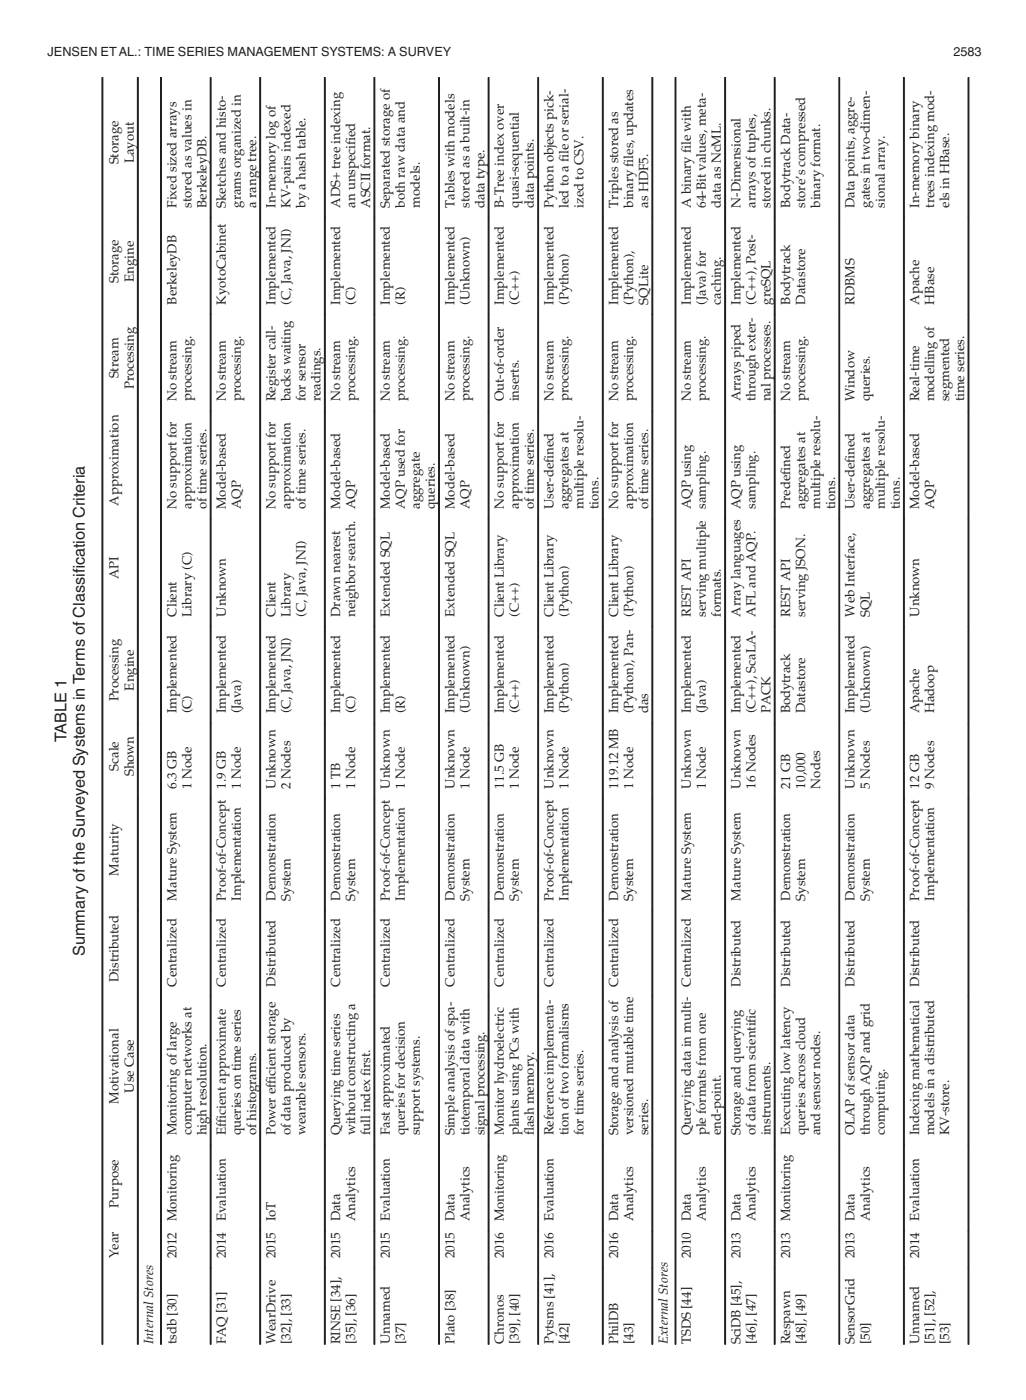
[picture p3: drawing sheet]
<svg xmlns="http://www.w3.org/2000/svg" width="199mm" height="272mm" viewBox="0 0 199 272" stroke-linecap="round" stroke-linejoin="round" font-family="sans-serif">
<defs><g id="words">
<g font-size="3.2" fill="#231f20">
<text x="16.5" y="111.4" transform="rotate(-90 16.5 111.4)">ication Criteria</text>
<text x="12.9" y="144.3" transform="rotate(-90 12.9 144.3)">TABLE 1</text>
<text x="16.5" y="185.8" transform="rotate(-90 16.5 185.8)">Summary of the Surveyed Systems in Terms of Classif</text>
</g>
<g font-size="2.6" fill="#231f20">
<text x="69" y="28.1" transform="rotate(-90 69 28.1)">ied</text>
<text x="134.2" y="29.7" transform="rotate(-90 134.2 29.7)">ile with</text>
<text x="23" y="32" transform="rotate(-90 23 32)">Storage</text>
<text x="26" y="31.7" transform="rotate(-90 26 31.7)">Layout</text>
<text x="110.4" y="31.4" transform="rotate(-90 110.4 31.4)">ile or serial-</text>
<text x="123" y="32.4" transform="rotate(-90 123 32.4)">iles, updates</text>
<text x="34.3" y="40.4" transform="rotate(-90 34.3 40.4)">Fixed sized arrays</text>
<text x="37.2" y="40.4" transform="rotate(-90 37.2 40.4)">stored as values in</text>
<text x="40.1" y="40.4" transform="rotate(-90 40.1 40.4)">BerkeleyDB.</text>
<text x="43.9" y="40.4" transform="rotate(-90 43.9 40.4)">Sketches and histo-</text>
<text x="46.8" y="40.4" transform="rotate(-90 46.8 40.4)">grams organized in</text>
<text x="49.7" y="40.4" transform="rotate(-90 49.7 40.4)">a range tree.</text>
<text x="53.5" y="40.4" transform="rotate(-90 53.5 40.4)">In-memory log of</text>
<text x="56.4" y="40.4" transform="rotate(-90 56.4 40.4)">KV-pairs indexed</text>
<text x="59.3" y="40.4" transform="rotate(-90 59.3 40.4)">by a hash table.</text>
<text x="66.1" y="40.4" transform="rotate(-90 66.1 40.4)">ADS+ tree indexing</text>
<text x="69" y="40.4" transform="rotate(-90 69 40.4)">an unspecif</text>
<text x="71.9" y="40.4" transform="rotate(-90 71.9 40.4)">ASCII format.</text>
<text x="75.7" y="40.4" transform="rotate(-90 75.7 40.4)">Separated storage of</text>
<text x="78.6" y="40.4" transform="rotate(-90 78.6 40.4)">both raw data and</text>
<text x="81.5" y="40.4" transform="rotate(-90 81.5 40.4)">models.</text>
<text x="88.2" y="40.4" transform="rotate(-90 88.2 40.4)">Tables with models</text>
<text x="91.2" y="40.4" transform="rotate(-90 91.2 40.4)">stored as a built-in</text>
<text x="94.1" y="40.4" transform="rotate(-90 94.1 40.4)">data type.</text>
<text x="97.9" y="40.4" transform="rotate(-90 97.9 40.4)">B-Tree index over</text>
<text x="100.8" y="40.4" transform="rotate(-90 100.8 40.4)">quasi-sequential</text>
<text x="103.7" y="40.4" transform="rotate(-90 103.7 40.4)">data points.</text>
<text x="107.5" y="40.4" transform="rotate(-90 107.5 40.4)">Python objects pick-</text>
<text x="110.4" y="40.4" transform="rotate(-90 110.4 40.4)">led to a f</text>
<text x="113.3" y="40.4" transform="rotate(-90 113.3 40.4)">ized to CSV.</text>
<text x="120" y="40.4" transform="rotate(-90 120 40.4)">Triples stored as</text>
<text x="123" y="40.4" transform="rotate(-90 123 40.4)">binary f</text>
<text x="125.9" y="40.4" transform="rotate(-90 125.9 40.4)">as HDF5.</text>
<text x="134.2" y="40.4" transform="rotate(-90 134.2 40.4)">A binary f</text>
<text x="137.1" y="40.4" transform="rotate(-90 137.1 40.4)">64-Bit values, meta-</text>
<text x="140" y="40.4" transform="rotate(-90 140 40.4)">data as NcML.</text>
<text x="143.8" y="40.4" transform="rotate(-90 143.8 40.4)">N-Dimensional</text>
<text x="146.7" y="40.4" transform="rotate(-90 146.7 40.4)">arrays of tuples,</text>
<text x="149.6" y="40.4" transform="rotate(-90 149.6 40.4)">stored in chunks.</text>
<text x="153.4" y="40.4" transform="rotate(-90 153.4 40.4)">Bodytrack Data-</text>
<text x="156.4" y="40.4" transform="rotate(-90 156.4 40.4)">store’s compressed</text>
<text x="159.3" y="40.4" transform="rotate(-90 159.3 40.4)">binary format.</text>
<text x="166" y="40.4" transform="rotate(-90 166 40.4)">Data points, aggre-</text>
<text x="168.9" y="40.4" transform="rotate(-90 168.9 40.4)">gates in two-dimen-</text>
<text x="171.8" y="40.4" transform="rotate(-90 171.8 40.4)">sional array.</text>
<text x="178.5" y="40.4" transform="rotate(-90 178.5 40.4)">In-memory binary</text>
<text x="181.4" y="40.4" transform="rotate(-90 181.4 40.4)">trees indexing mod-</text>
<text x="184.4" y="40.4" transform="rotate(-90 184.4 40.4)">els in HBase.</text>
<text x="23" y="55" transform="rotate(-90 23 55)">Storage</text>
<text x="26" y="54.7" transform="rotate(-90 26 54.7)">Engine</text>
<text x="34.3" y="59.2" transform="rotate(-90 34.3 59.2)">BerkeleyDB</text>
<text x="43.9" y="59.2" transform="rotate(-90 43.9 59.2)">KyotoCabinet</text>
<text x="53.5" y="59.2" transform="rotate(-90 53.5 59.2)">Implemented</text>
<text x="56.4" y="59.2" transform="rotate(-90 56.4 59.2)">(C, Java, JNI)</text>
<text x="66.1" y="59.2" transform="rotate(-90 66.1 59.2)">Implemented</text>
<text x="69" y="59.2" transform="rotate(-90 69 59.2)">(C)</text>
<text x="75.7" y="59.2" transform="rotate(-90 75.7 59.2)">Implemented</text>
<text x="78.6" y="59.2" transform="rotate(-90 78.6 59.2)">(R)</text>
<text x="88.2" y="59.2" transform="rotate(-90 88.2 59.2)">Implemented</text>
<text x="91.2" y="59.2" transform="rotate(-90 91.2 59.2)">(Unknown)</text>
<text x="97.9" y="59.2" transform="rotate(-90 97.9 59.2)">Implemented</text>
<text x="100.8" y="59.2" transform="rotate(-90 100.8 59.2)">(C++)</text>
<text x="107.5" y="59.2" transform="rotate(-90 107.5 59.2)">Implemented</text>
<text x="110.4" y="59.2" transform="rotate(-90 110.4 59.2)">(Python)</text>
<text x="120" y="59.2" transform="rotate(-90 120 59.2)">Implemented</text>
<text x="123" y="59.2" transform="rotate(-90 123 59.2)">(Python),</text>
<text x="125.9" y="59.2" transform="rotate(-90 125.9 59.2)">SQLite</text>
<text x="134.2" y="59.2" transform="rotate(-90 134.2 59.2)">Implemented</text>
<text x="137.1" y="59.2" transform="rotate(-90 137.1 59.2)">(Java) for</text>
<text x="140" y="59.2" transform="rotate(-90 140 59.2)">caching.</text>
<text x="143.8" y="59.2" transform="rotate(-90 143.8 59.2)">Implemented</text>
<text x="146.7" y="59.2" transform="rotate(-90 146.7 59.2)">(C++), Post-</text>
<text x="149.6" y="59.2" transform="rotate(-90 149.6 59.2)">greSQL</text>
<text x="153.4" y="59.2" transform="rotate(-90 153.4 59.2)">Bodytrack</text>
<text x="156.4" y="59.2" transform="rotate(-90 156.4 59.2)">Datastore</text>
<text x="166" y="59.2" transform="rotate(-90 166 59.2)">RDBMS</text>
<text x="178.5" y="59.2" transform="rotate(-90 178.5 59.2)">Apache</text>
<text x="181.4" y="59.2" transform="rotate(-90 181.4 59.2)">HBase</text>
<text x="23" y="73.5" transform="rotate(-90 23 73.5)">Stream</text>
<text x="26" y="75.7" transform="rotate(-90 26 75.7)">Processing</text>
<text x="34.3" y="78" transform="rotate(-90 34.3 78)">No stream</text>
<text x="37.2" y="78" transform="rotate(-90 37.2 78)">processing.</text>
<text x="43.9" y="78" transform="rotate(-90 43.9 78)">No stream</text>
<text x="46.8" y="78" transform="rotate(-90 46.8 78)">processing.</text>
<text x="53.5" y="78" transform="rotate(-90 53.5 78)">Register call-</text>
<text x="56.4" y="78" transform="rotate(-90 56.4 78)">backs waiting</text>
<text x="59.3" y="78" transform="rotate(-90 59.3 78)">for sensor</text>
<text x="62.3" y="78" transform="rotate(-90 62.3 78)">readings.</text>
<text x="66.1" y="78" transform="rotate(-90 66.1 78)">No stream</text>
<text x="69" y="78" transform="rotate(-90 69 78)">processing.</text>
<text x="75.7" y="78" transform="rotate(-90 75.7 78)">No stream</text>
<text x="78.6" y="78" transform="rotate(-90 78.6 78)">processing.</text>
<text x="88.2" y="78" transform="rotate(-90 88.2 78)">No stream</text>
<text x="91.2" y="78" transform="rotate(-90 91.2 78)">processing.</text>
<text x="97.9" y="78" transform="rotate(-90 97.9 78)">Out-of-order</text>
<text x="100.8" y="78" transform="rotate(-90 100.8 78)">inserts.</text>
<text x="107.5" y="78" transform="rotate(-90 107.5 78)">No stream</text>
<text x="110.4" y="78" transform="rotate(-90 110.4 78)">processing.</text>
<text x="120" y="78" transform="rotate(-90 120 78)">No stream</text>
<text x="123" y="78" transform="rotate(-90 123 78)">processing.</text>
<text x="134.2" y="78" transform="rotate(-90 134.2 78)">No stream</text>
<text x="137.1" y="78" transform="rotate(-90 137.1 78)">processing.</text>
<text x="143.8" y="78" transform="rotate(-90 143.8 78)">Arrays piped</text>
<text x="146.7" y="78" transform="rotate(-90 146.7 78)">through exter-</text>
<text x="149.6" y="78" transform="rotate(-90 149.6 78)">nal processes.</text>
<text x="153.4" y="78" transform="rotate(-90 153.4 78)">No stream</text>
<text x="156.4" y="78" transform="rotate(-90 156.4 78)">processing.</text>
<text x="166" y="78" transform="rotate(-90 166 78)">Window</text>
<text x="168.9" y="78" transform="rotate(-90 168.9 78)">queries.</text>
<text x="178.5" y="78" transform="rotate(-90 178.5 78)">Real-time</text>
<text x="181.4" y="78" transform="rotate(-90 181.4 78)">modelling of</text>
<text x="184.4" y="78" transform="rotate(-90 184.4 78)">segmented</text>
<text x="187.3" y="78" transform="rotate(-90 187.3 78)">time series.</text>
<text x="107.5" y="89.9" transform="rotate(-90 107.5 89.9)">ined</text>
<text x="166" y="89.9" transform="rotate(-90 166 89.9)">ined</text>
<text x="153.4" y="92.3" transform="rotate(-90 153.4 92.3)">ined</text>
<text x="23" y="98.2" transform="rotate(-90 23 98.2)">Approximation</text>
<text x="34.3" y="98.9" transform="rotate(-90 34.3 98.9)">No support for</text>
<text x="37.2" y="98.9" transform="rotate(-90 37.2 98.9)">approximation</text>
<text x="40.1" y="98.9" transform="rotate(-90 40.1 98.9)">of time series.</text>
<text x="43.9" y="98.9" transform="rotate(-90 43.9 98.9)">Model-based</text>
<text x="46.8" y="98.9" transform="rotate(-90 46.8 98.9)">AQP</text>
<text x="53.5" y="98.9" transform="rotate(-90 53.5 98.9)">No support for</text>
<text x="56.4" y="98.9" transform="rotate(-90 56.4 98.9)">approximation</text>
<text x="59.3" y="98.9" transform="rotate(-90 59.3 98.9)">of time series.</text>
<text x="66.1" y="98.9" transform="rotate(-90 66.1 98.9)">Model-based</text>
<text x="69" y="98.9" transform="rotate(-90 69 98.9)">AQP</text>
<text x="75.7" y="98.9" transform="rotate(-90 75.7 98.9)">Model-based</text>
<text x="78.6" y="98.9" transform="rotate(-90 78.6 98.9)">AQP used for</text>
<text x="81.5" y="98.9" transform="rotate(-90 81.5 98.9)">aggregate</text>
<text x="84.4" y="98.9" transform="rotate(-90 84.4 98.9)">queries.</text>
<text x="88.2" y="98.9" transform="rotate(-90 88.2 98.9)">Model-based</text>
<text x="91.2" y="98.9" transform="rotate(-90 91.2 98.9)">AQP</text>
<text x="97.9" y="98.9" transform="rotate(-90 97.9 98.9)">No support for</text>
<text x="100.8" y="98.9" transform="rotate(-90 100.8 98.9)">approximation</text>
<text x="103.7" y="98.9" transform="rotate(-90 103.7 98.9)">of time series.</text>
<text x="107.5" y="98.9" transform="rotate(-90 107.5 98.9)">User-def</text>
<text x="110.4" y="98.9" transform="rotate(-90 110.4 98.9)">aggregates at</text>
<text x="113.3" y="98.9" transform="rotate(-90 113.3 98.9)">multiple resolu-</text>
<text x="116.2" y="98.9" transform="rotate(-90 116.2 98.9)">tions.</text>
<text x="120" y="98.9" transform="rotate(-90 120 98.9)">No support for</text>
<text x="123" y="98.9" transform="rotate(-90 123 98.9)">approximation</text>
<text x="125.9" y="98.9" transform="rotate(-90 125.9 98.9)">of time series.</text>
<text x="134.2" y="98.9" transform="rotate(-90 134.2 98.9)">AQP using</text>
<text x="137.1" y="98.9" transform="rotate(-90 137.1 98.9)">sampling.</text>
<text x="143.8" y="98.9" transform="rotate(-90 143.8 98.9)">AQP using</text>
<text x="146.7" y="98.9" transform="rotate(-90 146.7 98.9)">sampling.</text>
<text x="153.4" y="98.9" transform="rotate(-90 153.4 98.9)">Predef</text>
<text x="156.4" y="98.9" transform="rotate(-90 156.4 98.9)">aggregates at</text>
<text x="159.3" y="98.9" transform="rotate(-90 159.3 98.9)">multiple resolu-</text>
<text x="162.2" y="98.9" transform="rotate(-90 162.2 98.9)">tions.</text>
<text x="166" y="98.9" transform="rotate(-90 166 98.9)">User-def</text>
<text x="168.9" y="98.9" transform="rotate(-90 168.9 98.9)">aggregates at</text>
<text x="171.8" y="98.9" transform="rotate(-90 171.8 98.9)">multiple resolu-</text>
<text x="174.7" y="98.9" transform="rotate(-90 174.7 98.9)">tions.</text>
<text x="178.5" y="98.9" transform="rotate(-90 178.5 98.9)">Model-based</text>
<text x="181.4" y="98.9" transform="rotate(-90 181.4 98.9)">AQP</text>
<text x="23" y="112.5" transform="rotate(-90 23 112.5)">API</text>
<text x="34.3" y="119.8" transform="rotate(-90 34.3 119.8)">Client</text>
<text x="37.2" y="119.8" transform="rotate(-90 37.2 119.8)">Library (C)</text>
<text x="43.9" y="119.8" transform="rotate(-90 43.9 119.8)">Unknown</text>
<text x="53.5" y="119.8" transform="rotate(-90 53.5 119.8)">Client</text>
<text x="56.4" y="119.8" transform="rotate(-90 56.4 119.8)">Library</text>
<text x="59.3" y="119.8" transform="rotate(-90 59.3 119.8)">(C, Java, JNI)</text>
<text x="66.1" y="119.8" transform="rotate(-90 66.1 119.8)">Drawn nearest</text>
<text x="69" y="119.8" transform="rotate(-90 69 119.8)">neighbor search.</text>
<text x="75.7" y="119.8" transform="rotate(-90 75.7 119.8)">Extended SQL</text>
<text x="88.2" y="119.8" transform="rotate(-90 88.2 119.8)">Extended SQL</text>
<text x="97.9" y="119.8" transform="rotate(-90 97.9 119.8)">Client Library</text>
<text x="100.8" y="119.8" transform="rotate(-90 100.8 119.8)">(C++)</text>
<text x="107.5" y="119.8" transform="rotate(-90 107.5 119.8)">Client Library</text>
<text x="110.4" y="119.8" transform="rotate(-90 110.4 119.8)">(Python)</text>
<text x="120" y="119.8" transform="rotate(-90 120 119.8)">Client Library</text>
<text x="123" y="119.8" transform="rotate(-90 123 119.8)">(Python)</text>
<text x="134.2" y="119.8" transform="rotate(-90 134.2 119.8)">REST API</text>
<text x="137.1" y="119.8" transform="rotate(-90 137.1 119.8)">serving multiple</text>
<text x="140" y="119.8" transform="rotate(-90 140 119.8)">formats.</text>
<text x="143.8" y="119.8" transform="rotate(-90 143.8 119.8)">Array languages</text>
<text x="146.7" y="119.8" transform="rotate(-90 146.7 119.8)">AFL and AQP.</text>
<text x="153.4" y="119.8" transform="rotate(-90 153.4 119.8)">REST API</text>
<text x="156.4" y="119.8" transform="rotate(-90 156.4 119.8)">serving JSON.</text>
<text x="166" y="119.8" transform="rotate(-90 166 119.8)">Web Interface,</text>
<text x="168.9" y="119.8" transform="rotate(-90 168.9 119.8)">SQL</text>
<text x="178.5" y="119.8" transform="rotate(-90 178.5 119.8)">Unknown</text>
<text x="23" y="136.3" transform="rotate(-90 23 136.3)">Processing</text>
<text x="26" y="134.2" transform="rotate(-90 26 134.2)">Engine</text>
<text x="34.3" y="138.6" transform="rotate(-90 34.3 138.6)">Implemented</text>
<text x="37.2" y="138.6" transform="rotate(-90 37.2 138.6)">(C)</text>
<text x="43.9" y="138.6" transform="rotate(-90 43.9 138.6)">Implemented</text>
<text x="46.8" y="138.6" transform="rotate(-90 46.8 138.6)">(Java)</text>
<text x="53.5" y="138.6" transform="rotate(-90 53.5 138.6)">Implemented</text>
<text x="56.4" y="138.6" transform="rotate(-90 56.4 138.6)">(C, Java, JNI)</text>
<text x="66.1" y="138.6" transform="rotate(-90 66.1 138.6)">Implemented</text>
<text x="69" y="138.6" transform="rotate(-90 69 138.6)">(C)</text>
<text x="75.7" y="138.6" transform="rotate(-90 75.7 138.6)">Implemented</text>
<text x="78.6" y="138.6" transform="rotate(-90 78.6 138.6)">(R)</text>
<text x="88.2" y="138.6" transform="rotate(-90 88.2 138.6)">Implemented</text>
<text x="91.2" y="138.6" transform="rotate(-90 91.2 138.6)">(Unknown)</text>
<text x="97.9" y="138.6" transform="rotate(-90 97.9 138.6)">Implemented</text>
<text x="100.8" y="138.6" transform="rotate(-90 100.8 138.6)">(C++)</text>
<text x="107.5" y="138.6" transform="rotate(-90 107.5 138.6)">Implemented</text>
<text x="110.4" y="138.6" transform="rotate(-90 110.4 138.6)">(Python)</text>
<text x="120" y="138.6" transform="rotate(-90 120 138.6)">Implemented</text>
<text x="123" y="138.6" transform="rotate(-90 123 138.6)">(Python), Pan-</text>
<text x="125.9" y="138.6" transform="rotate(-90 125.9 138.6)">das</text>
<text x="134.2" y="138.6" transform="rotate(-90 134.2 138.6)">Implemented</text>
<text x="137.1" y="138.6" transform="rotate(-90 137.1 138.6)">(Java)</text>
<text x="143.8" y="138.6" transform="rotate(-90 143.8 138.6)">Implemented</text>
<text x="146.7" y="138.6" transform="rotate(-90 146.7 138.6)">(C++), ScaLA-</text>
<text x="149.6" y="138.6" transform="rotate(-90 149.6 138.6)">PACK</text>
<text x="153.4" y="138.6" transform="rotate(-90 153.4 138.6)">Bodytrack</text>
<text x="156.4" y="138.6" transform="rotate(-90 156.4 138.6)">Datastore</text>
<text x="166" y="138.6" transform="rotate(-90 166 138.6)">Implemented</text>
<text x="168.9" y="138.6" transform="rotate(-90 168.9 138.6)">(Unknown)</text>
<text x="178.5" y="138.6" transform="rotate(-90 178.5 138.6)">Apache</text>
<text x="181.4" y="138.6" transform="rotate(-90 181.4 138.6)">Hadoop</text>
<text x="23" y="149.8" transform="rotate(-90 23 149.8)">Scale</text>
<text x="26" y="150.8" transform="rotate(-90 26 150.8)">Shown</text>
<text x="34.3" y="153.2" transform="rotate(-90 34.3 153.2)">6.3 GB</text>
<text x="37.2" y="153.2" transform="rotate(-90 37.2 153.2)">1 Node</text>
<text x="43.9" y="153.2" transform="rotate(-90 43.9 153.2)">1.9 GB</text>
<text x="46.8" y="153.2" transform="rotate(-90 46.8 153.2)">1 Node</text>
<text x="53.5" y="153.2" transform="rotate(-90 53.5 153.2)">Unknown</text>
<text x="56.4" y="153.2" transform="rotate(-90 56.4 153.2)">2 Nodes</text>
<text x="66.1" y="153.2" transform="rotate(-90 66.1 153.2)">1 TB</text>
<text x="69" y="153.2" transform="rotate(-90 69 153.2)">1 Node</text>
<text x="75.7" y="153.2" transform="rotate(-90 75.7 153.2)">Unknown</text>
<text x="78.6" y="153.2" transform="rotate(-90 78.6 153.2)">1 Node</text>
<text x="88.2" y="153.2" transform="rotate(-90 88.2 153.2)">Unknown</text>
<text x="91.2" y="153.2" transform="rotate(-90 91.2 153.2)">1 Node</text>
<text x="97.9" y="153.2" transform="rotate(-90 97.9 153.2)">11.5 GB</text>
<text x="100.8" y="153.2" transform="rotate(-90 100.8 153.2)">1 Node</text>
<text x="107.5" y="153.2" transform="rotate(-90 107.5 153.2)">Unknown</text>
<text x="110.4" y="153.2" transform="rotate(-90 110.4 153.2)">1 Node</text>
<text x="120" y="153.2" transform="rotate(-90 120 153.2)">119.12 MB</text>
<text x="123" y="153.2" transform="rotate(-90 123 153.2)">1 Node</text>
<text x="134.2" y="153.2" transform="rotate(-90 134.2 153.2)">Unknown</text>
<text x="137.1" y="153.2" transform="rotate(-90 137.1 153.2)">1 Node</text>
<text x="143.8" y="153.2" transform="rotate(-90 143.8 153.2)">Unknown</text>
<text x="146.7" y="153.2" transform="rotate(-90 146.7 153.2)">16 Nodes</text>
<text x="153.4" y="153.2" transform="rotate(-90 153.4 153.2)">21 GB</text>
<text x="156.4" y="153.2" transform="rotate(-90 156.4 153.2)">10,000</text>
<text x="159.3" y="153.2" transform="rotate(-90 159.3 153.2)">Nodes</text>
<text x="166" y="153.2" transform="rotate(-90 166 153.2)">Unknown</text>
<text x="168.9" y="153.2" transform="rotate(-90 168.9 153.2)">5 Nodes</text>
<text x="178.5" y="153.2" transform="rotate(-90 178.5 153.2)">12 GB</text>
<text x="181.4" y="153.2" transform="rotate(-90 181.4 153.2)">9 Nodes</text>
<text x="23" y="170.1" transform="rotate(-90 23 170.1)">Maturity</text>
<text x="34.3" y="175" transform="rotate(-90 34.3 175)">Mature System</text>
<text x="43.9" y="175" transform="rotate(-90 43.9 175)">Proof-of-Concept</text>
<text x="46.8" y="175" transform="rotate(-90 46.8 175)">Implementation</text>
<text x="53.5" y="175" transform="rotate(-90 53.5 175)">Demonstration</text>
<text x="56.4" y="175" transform="rotate(-90 56.4 175)">System</text>
<text x="66.1" y="175" transform="rotate(-90 66.1 175)">Demonstration</text>
<text x="69" y="175" transform="rotate(-90 69 175)">System</text>
<text x="75.7" y="175" transform="rotate(-90 75.7 175)">Proof-of-Concept</text>
<text x="78.6" y="175" transform="rotate(-90 78.6 175)">Implementation</text>
<text x="88.2" y="175" transform="rotate(-90 88.2 175)">Demonstration</text>
<text x="91.2" y="175" transform="rotate(-90 91.2 175)">System</text>
<text x="97.9" y="175" transform="rotate(-90 97.9 175)">Demonstration</text>
<text x="100.8" y="175" transform="rotate(-90 100.8 175)">System</text>
<text x="107.5" y="175" transform="rotate(-90 107.5 175)">Proof-of-Concept</text>
<text x="110.4" y="175" transform="rotate(-90 110.4 175)">Implementation</text>
<text x="120" y="175" transform="rotate(-90 120 175)">Demonstration</text>
<text x="123" y="175" transform="rotate(-90 123 175)">System</text>
<text x="134.2" y="175" transform="rotate(-90 134.2 175)">Mature System</text>
<text x="143.8" y="175" transform="rotate(-90 143.8 175)">Mature System</text>
<text x="153.4" y="175" transform="rotate(-90 153.4 175)">Demonstration</text>
<text x="156.4" y="175" transform="rotate(-90 156.4 175)">System</text>
<text x="166" y="175" transform="rotate(-90 166 175)">Demonstration</text>
<text x="168.9" y="175" transform="rotate(-90 168.9 175)">System</text>
<text x="178.5" y="175" transform="rotate(-90 178.5 175)">Proof-of-Concept</text>
<text x="181.4" y="175" transform="rotate(-90 181.4 175)">Implementation</text>
<text x="23" y="190.8" transform="rotate(-90 23 190.8)">Distributed</text>
<text x="34.3" y="191.7" transform="rotate(-90 34.3 191.7)">Centralized</text>
<text x="43.9" y="191.7" transform="rotate(-90 43.9 191.7)">Centralized</text>
<text x="53.5" y="191.7" transform="rotate(-90 53.5 191.7)">Distributed</text>
<text x="66.1" y="191.7" transform="rotate(-90 66.1 191.7)">Centralized</text>
<text x="75.7" y="191.7" transform="rotate(-90 75.7 191.7)">Centralized</text>
<text x="88.2" y="191.7" transform="rotate(-90 88.2 191.7)">Centralized</text>
<text x="97.9" y="191.7" transform="rotate(-90 97.9 191.7)">Centralized</text>
<text x="107.5" y="191.7" transform="rotate(-90 107.5 191.7)">Centralized</text>
<text x="120" y="191.7" transform="rotate(-90 120 191.7)">Centralized</text>
<text x="134.2" y="191.7" transform="rotate(-90 134.2 191.7)">Centralized</text>
<text x="143.8" y="191.7" transform="rotate(-90 143.8 191.7)">Distributed</text>
<text x="153.4" y="191.7" transform="rotate(-90 153.4 191.7)">Distributed</text>
<text x="166" y="191.7" transform="rotate(-90 166 191.7)">Distributed</text>
<text x="178.5" y="191.7" transform="rotate(-90 178.5 191.7)">Distributed</text>
<text x="146.7" y="198.7" transform="rotate(-90 146.7 198.7)">ic</text>
<text x="71.9" y="209.1" transform="rotate(-90 71.9 209.1)">irst.</text>
<text x="23" y="214.4" transform="rotate(-90 23 214.4)">Motivational</text>
<text x="26" y="212.3" transform="rotate(-90 26 212.3)">Use Case</text>
<text x="53.5" y="210.6" transform="rotate(-90 53.5 210.6)">icient storage</text>
<text x="34.3" y="220.6" transform="rotate(-90 34.3 220.6)">Monitoring of large</text>
<text x="37.2" y="220.6" transform="rotate(-90 37.2 220.6)">computer networks at</text>
<text x="40.1" y="220.6" transform="rotate(-90 40.1 220.6)">high resolution.</text>
<text x="43.9" y="220.6" transform="rotate(-90 43.9 220.6)">Eff</text>
<text x="43.9" y="218.2" transform="rotate(-90 43.9 218.2)">icient approximate</text>
<text x="46.8" y="220.6" transform="rotate(-90 46.8 220.6)">queries on time series</text>
<text x="49.7" y="220.6" transform="rotate(-90 49.7 220.6)">of histograms.</text>
<text x="53.5" y="220.6" transform="rotate(-90 53.5 220.6)">Power eff</text>
<text x="56.4" y="220.6" transform="rotate(-90 56.4 220.6)">of data produced by</text>
<text x="59.3" y="220.6" transform="rotate(-90 59.3 220.6)">wearable sensors.</text>
<text x="66.1" y="220.6" transform="rotate(-90 66.1 220.6)">Querying time series</text>
<text x="69" y="220.6" transform="rotate(-90 69 220.6)">without constructing a</text>
<text x="71.9" y="220.6" transform="rotate(-90 71.9 220.6)">full index f</text>
<text x="75.7" y="220.6" transform="rotate(-90 75.7 220.6)">Fast approximated</text>
<text x="78.6" y="220.6" transform="rotate(-90 78.6 220.6)">queries for decision</text>
<text x="81.5" y="220.6" transform="rotate(-90 81.5 220.6)">support systems.</text>
<text x="88.2" y="220.6" transform="rotate(-90 88.2 220.6)">Simple analysis of spa-</text>
<text x="91.2" y="220.6" transform="rotate(-90 91.2 220.6)">tiotemporal data with</text>
<text x="94.1" y="220.6" transform="rotate(-90 94.1 220.6)">signal processing.</text>
<text x="97.9" y="220.6" transform="rotate(-90 97.9 220.6)">Monitor hydroelectric</text>
<text x="100.8" y="220.6" transform="rotate(-90 100.8 220.6)">plants using PCs with</text>
<text x="103.7" y="220.6" transform="rotate(-90 103.7 220.6)">f</text>
<text x="103.7" y="220.6" transform="rotate(-90 103.7 220.6)">lash memory.</text>
<text x="107.5" y="220.6" transform="rotate(-90 107.5 220.6)">Reference implementa-</text>
<text x="110.4" y="220.6" transform="rotate(-90 110.4 220.6)">tion of two formalisms</text>
<text x="113.3" y="220.6" transform="rotate(-90 113.3 220.6)">for time series.</text>
<text x="120" y="220.6" transform="rotate(-90 120 220.6)">Storage and analysis of</text>
<text x="123" y="220.6" transform="rotate(-90 123 220.6)">versioned mutable time</text>
<text x="125.9" y="220.6" transform="rotate(-90 125.9 220.6)">series.</text>
<text x="134.2" y="220.6" transform="rotate(-90 134.2 220.6)">Querying data in multi-</text>
<text x="137.1" y="220.6" transform="rotate(-90 137.1 220.6)">ple formats from one</text>
<text x="140" y="220.6" transform="rotate(-90 140 220.6)">end-point.</text>
<text x="143.8" y="220.6" transform="rotate(-90 143.8 220.6)">Storage and querying</text>
<text x="146.7" y="220.6" transform="rotate(-90 146.7 220.6)">of data from scientif</text>
<text x="149.6" y="220.6" transform="rotate(-90 149.6 220.6)">instruments.</text>
<text x="153.4" y="220.6" transform="rotate(-90 153.4 220.6)">Executing low latency</text>
<text x="156.4" y="220.6" transform="rotate(-90 156.4 220.6)">queries across cloud</text>
<text x="159.3" y="220.6" transform="rotate(-90 159.3 220.6)">and sensor nodes.</text>
<text x="166" y="220.6" transform="rotate(-90 166 220.6)">OLAP of sensor data</text>
<text x="168.9" y="220.6" transform="rotate(-90 168.9 220.6)">through AQP and grid</text>
<text x="171.8" y="220.6" transform="rotate(-90 171.8 220.6)">computing.</text>
<text x="178.5" y="220.6" transform="rotate(-90 178.5 220.6)">Indexing mathematical</text>
<text x="181.4" y="220.6" transform="rotate(-90 181.4 220.6)">models in a distributed</text>
<text x="184.4" y="220.6" transform="rotate(-90 184.4 220.6)">KV-store.</text>
<text x="23" y="234.6" transform="rotate(-90 23 234.6)">Purpose</text>
<text x="34.3" y="237.3" transform="rotate(-90 34.3 237.3)">Monitoring</text>
<text x="43.9" y="237.3" transform="rotate(-90 43.9 237.3)">Evaluation</text>
<text x="53.5" y="237.3" transform="rotate(-90 53.5 237.3)">IoT</text>
<text x="66.1" y="237.3" transform="rotate(-90 66.1 237.3)">Data</text>
<text x="69" y="237.3" transform="rotate(-90 69 237.3)">Analytics</text>
<text x="75.7" y="237.3" transform="rotate(-90 75.7 237.3)">Evaluation</text>
<text x="88.2" y="237.3" transform="rotate(-90 88.2 237.3)">Data</text>
<text x="91.2" y="237.3" transform="rotate(-90 91.2 237.3)">Analytics</text>
<text x="97.9" y="237.3" transform="rotate(-90 97.9 237.3)">Monitoring</text>
<text x="107.5" y="237.3" transform="rotate(-90 107.5 237.3)">Evaluation</text>
<text x="120" y="237.3" transform="rotate(-90 120 237.3)">Data</text>
<text x="123" y="237.3" transform="rotate(-90 123 237.3)">Analytics</text>
<text x="134.2" y="237.3" transform="rotate(-90 134.2 237.3)">Data</text>
<text x="137.1" y="237.3" transform="rotate(-90 137.1 237.3)">Analytics</text>
<text x="143.8" y="237.3" transform="rotate(-90 143.8 237.3)">Data</text>
<text x="146.7" y="237.3" transform="rotate(-90 146.7 237.3)">Analytics</text>
<text x="153.4" y="237.3" transform="rotate(-90 153.4 237.3)">Monitoring</text>
<text x="166" y="237.3" transform="rotate(-90 166 237.3)">Data</text>
<text x="168.9" y="237.3" transform="rotate(-90 168.9 237.3)">Analytics</text>
<text x="178.5" y="237.3" transform="rotate(-90 178.5 237.3)">Evaluation</text>
<text x="23" y="244.5" transform="rotate(-90 23 244.5)">Year</text>
<text x="34.3" y="244.5" transform="rotate(-90 34.3 244.5)">2012</text>
<text x="43.9" y="244.5" transform="rotate(-90 43.9 244.5)">2014</text>
<text x="53.5" y="244.5" transform="rotate(-90 53.5 244.5)">2015</text>
<text x="66.1" y="244.5" transform="rotate(-90 66.1 244.5)">2015</text>
<text x="75.7" y="244.5" transform="rotate(-90 75.7 244.5)">2015</text>
<text x="88.2" y="244.5" transform="rotate(-90 88.2 244.5)">2015</text>
<text x="97.9" y="244.5" transform="rotate(-90 97.9 244.5)">2016</text>
<text x="107.5" y="244.5" transform="rotate(-90 107.5 244.5)">2016</text>
<text x="120" y="244.5" transform="rotate(-90 120 244.5)">2016</text>
<text x="134.2" y="244.5" transform="rotate(-90 134.2 244.5)">2010</text>
<text x="143.8" y="244.5" transform="rotate(-90 143.8 244.5)">2013</text>
<text x="153.4" y="244.5" transform="rotate(-90 153.4 244.5)">2013</text>
<text x="166" y="244.5" transform="rotate(-90 166 244.5)">2013</text>
<text x="178.5" y="244.5" transform="rotate(-90 178.5 244.5)">2014</text>
<text x="29.8" y="261.2" transform="rotate(-90 29.8 261.2)">Internal Stores</text>
<text x="34.3" y="261.2" transform="rotate(-90 34.3 261.2)">tsdb [30]</text>
<text x="43.9" y="261.2" transform="rotate(-90 43.9 261.2)">FAQ [31]</text>
<text x="53.5" y="261.2" transform="rotate(-90 53.5 261.2)">WearDrive</text>
<text x="56.4" y="261.2" transform="rotate(-90 56.4 261.2)">[32], [33]</text>
<text x="66.1" y="261.2" transform="rotate(-90 66.1 261.2)">RINSE [34],</text>
<text x="69" y="261.2" transform="rotate(-90 69 261.2)">[35], [36]</text>
<text x="75.7" y="261.2" transform="rotate(-90 75.7 261.2)">Unnamed</text>
<text x="78.6" y="261.2" transform="rotate(-90 78.6 261.2)">[37]</text>
<text x="88.2" y="261.2" transform="rotate(-90 88.2 261.2)">Plato [38]</text>
<text x="97.9" y="261.2" transform="rotate(-90 97.9 261.2)">Chronos</text>
<text x="100.8" y="261.2" transform="rotate(-90 100.8 261.2)">[39], [40]</text>
<text x="107.5" y="261.2" transform="rotate(-90 107.5 261.2)">Pytsms [41],</text>
<text x="110.4" y="261.2" transform="rotate(-90 110.4 261.2)">[42]</text>
<text x="120" y="261.2" transform="rotate(-90 120 261.2)">PhilDB</text>
<text x="123" y="261.2" transform="rotate(-90 123 261.2)">[43]</text>
<text x="129.7" y="261.2" transform="rotate(-90 129.7 261.2)">External Stores</text>
<text x="134.2" y="261.2" transform="rotate(-90 134.2 261.2)">TSDS [44]</text>
<text x="143.8" y="261.2" transform="rotate(-90 143.8 261.2)">SciDB [45],</text>
<text x="146.7" y="261.2" transform="rotate(-90 146.7 261.2)">[46], [47]</text>
<text x="153.4" y="261.2" transform="rotate(-90 153.4 261.2)">Respawn</text>
<text x="156.4" y="261.2" transform="rotate(-90 156.4 261.2)">[48], [49]</text>
<text x="166" y="261.2" transform="rotate(-90 166 261.2)">SensorGrid</text>
<text x="168.9" y="261.2" transform="rotate(-90 168.9 261.2)">[50]</text>
<text x="178.5" y="261.2" transform="rotate(-90 178.5 261.2)">Unnamed</text>
<text x="181.4" y="261.2" transform="rotate(-90 181.4 261.2)">[51], [52],</text>
<text x="184.4" y="261.2" transform="rotate(-90 184.4 261.2)">[53]</text>
</g>
<g font-size="2.5" fill="#231f20">
<text x="9.2" y="10.9">JENSEN ETAL.: TIME SERIES MANAGEMENT SYSTEMS: A SURVEY</text>
<text x="185.2" y="10.9">2583</text>
</g>
</g></defs>
<g fill="#231f20" stroke="#231f20" stroke-width=".19">
<path d="M19.8 15.1h.2v246.1h-.2z" fill-rule="evenodd"/>
<path d="M26.7 246.4h.2v14.8h-.2z" fill-rule="evenodd"/>
<path d="M26.7 239.2h.2v7.2h-.2z" fill-rule="evenodd"/>
<path d="M26.7 222.5h.2v16.7h-.2z" fill-rule="evenodd"/>
<path d="M26.7 193.6h.2v28.9h-.2z" fill-rule="evenodd"/>
<path d="M26.7 176.9h.2v16.7h-.2z" fill-rule="evenodd"/>
<path d="M26.7 155.2h.2v21.7h-.2z" fill-rule="evenodd"/>
<path d="M26.7 140.6h.2v14.6h-.2z" fill-rule="evenodd"/>
<path d="M26.7 121.8h.2v18.8h-.2z" fill-rule="evenodd"/>
<path d="M26.7 100.8h.2v21h-.2z" fill-rule="evenodd"/>
<path d="M26.7 79.9h.2v20.9h-.2z" fill-rule="evenodd"/>
<path d="M26.7 61.1h.2v18.8h-.2z" fill-rule="evenodd"/>
<path d="M26.7 42.3h.2v18.8h-.2z" fill-rule="evenodd"/>
<path d="M26.7 15.1h.2v27.2h-.2z" fill-rule="evenodd"/>
<path d="M31.2 15.1h.2v246.1h-.2z" fill-rule="evenodd"/>
<path d="M40.8 246.4h.2v14.8h-.2z" fill-rule="evenodd"/>
<path d="M40.8 239.2h.2v7.2h-.2z" fill-rule="evenodd"/>
<path d="M40.8 222.5h.2v16.7h-.2z" fill-rule="evenodd"/>
<path d="M40.8 193.6h.2v28.9h-.2z" fill-rule="evenodd"/>
<path d="M40.8 176.9h.2v16.7h-.2z" fill-rule="evenodd"/>
<path d="M40.8 155.2h.2v21.7h-.2z" fill-rule="evenodd"/>
<path d="M40.8 140.6h.2v14.6h-.2z" fill-rule="evenodd"/>
<path d="M40.8 121.8h.2v18.8h-.2z" fill-rule="evenodd"/>
<path d="M40.8 100.8h.2v21h-.2z" fill-rule="evenodd"/>
<path d="M40.8 79.9h.2v20.9h-.2z" fill-rule="evenodd"/>
<path d="M40.8 61.1h.2v18.8h-.2z" fill-rule="evenodd"/>
<path d="M40.8 42.3h.2v18.8h-.2z" fill-rule="evenodd"/>
<path d="M40.8 15.1h.2v27.2h-.2z" fill-rule="evenodd"/>
<path d="M50.4 246.4h.2v14.8h-.2z" fill-rule="evenodd"/>
<path d="M50.4 239.2h.2v7.2h-.2z" fill-rule="evenodd"/>
<path d="M50.4 222.5h.2v16.7h-.2z" fill-rule="evenodd"/>
<path d="M50.4 193.6h.2v28.9h-.2z" fill-rule="evenodd"/>
<path d="M50.4 176.9h.2v16.7h-.2z" fill-rule="evenodd"/>
<path d="M50.4 155.2h.2v21.7h-.2z" fill-rule="evenodd"/>
<path d="M50.4 140.6h.2v14.6h-.2z" fill-rule="evenodd"/>
<path d="M50.4 121.8h.2v18.8h-.2z" fill-rule="evenodd"/>
<path d="M50.4 100.8h.2v21h-.2z" fill-rule="evenodd"/>
<path d="M50.4 79.9h.2v20.9h-.2z" fill-rule="evenodd"/>
<path d="M50.4 61.1h.2v18.8h-.2z" fill-rule="evenodd"/>
<path d="M50.4 42.3h.2v18.8h-.2z" fill-rule="evenodd"/>
<path d="M50.4 15.1h.2v27.2h-.2z" fill-rule="evenodd"/>
<path d="M63 246.4h.2v14.8h-.2z" fill-rule="evenodd"/>
<path d="M63 239.2h.2v7.2h-.2z" fill-rule="evenodd"/>
<path d="M63 222.5h.2v16.7h-.2z" fill-rule="evenodd"/>
<path d="M63 193.6h.2v28.9h-.2z" fill-rule="evenodd"/>
<path d="M63 176.9h.2v16.7h-.2z" fill-rule="evenodd"/>
<path d="M63 155.2h.2v21.7h-.2z" fill-rule="evenodd"/>
<path d="M63 140.6h.2v14.6h-.2z" fill-rule="evenodd"/>
<path d="M63 121.8h.2v18.8h-.2z" fill-rule="evenodd"/>
<path d="M63 100.8h.2v21h-.2z" fill-rule="evenodd"/>
<path d="M63 79.9h.2v20.9h-.2z" fill-rule="evenodd"/>
<path d="M63 61.1h.2v18.8h-.2z" fill-rule="evenodd"/>
<path d="M63 42.3h.2v18.8h-.2z" fill-rule="evenodd"/>
<path d="M63 15.1h.2v27.2h-.2z" fill-rule="evenodd"/>
<path d="M72.6 246.4h.2v14.8h-.2z" fill-rule="evenodd"/>
<path d="M72.6 239.2h.2v7.2h-.2z" fill-rule="evenodd"/>
<path d="M72.6 222.5h.2v16.7h-.2z" fill-rule="evenodd"/>
<path d="M72.6 193.6h.2v28.9h-.2z" fill-rule="evenodd"/>
<path d="M72.6 176.9h.2v16.7h-.2z" fill-rule="evenodd"/>
<path d="M72.6 155.2h.2v21.7h-.2z" fill-rule="evenodd"/>
<path d="M72.6 140.6h.2v14.6h-.2z" fill-rule="evenodd"/>
<path d="M72.6 121.8h.2v18.8h-.2z" fill-rule="evenodd"/>
<path d="M72.6 100.8h.2v21h-.2z" fill-rule="evenodd"/>
<path d="M72.6 79.9h.2v20.9h-.2z" fill-rule="evenodd"/>
<path d="M72.6 61.1h.2v18.8h-.2z" fill-rule="evenodd"/>
<path d="M72.6 42.3h.2v18.8h-.2z" fill-rule="evenodd"/>
<path d="M72.6 15.1h.2v27.2h-.2z" fill-rule="evenodd"/>
<path d="M85.2 246.4h.1v14.8h-.1z" fill-rule="evenodd"/>
<path d="M85.2 239.2h.1v7.2h-.1z" fill-rule="evenodd"/>
<path d="M85.2 222.5h.1v16.7h-.1z" fill-rule="evenodd"/>
<path d="M85.2 193.6h.1v28.9h-.1z" fill-rule="evenodd"/>
<path d="M85.2 176.9h.1v16.7h-.1z" fill-rule="evenodd"/>
<path d="M85.2 155.2h.1v21.7h-.1z" fill-rule="evenodd"/>
<path d="M85.2 140.6h.1v14.6h-.1z" fill-rule="evenodd"/>
<path d="M85.2 121.8h.1v18.8h-.1z" fill-rule="evenodd"/>
<path d="M85.2 100.8h.1v21h-.1z" fill-rule="evenodd"/>
<path d="M85.2 79.9h.1v20.9h-.1z" fill-rule="evenodd"/>
<path d="M85.2 61.1h.1v18.8h-.1z" fill-rule="evenodd"/>
<path d="M85.2 42.3h.1v18.8h-.1z" fill-rule="evenodd"/>
<path d="M85.2 15.1h.1v27.2h-.1z" fill-rule="evenodd"/>
<path d="M94.8 246.4h.2v14.8h-.2z" fill-rule="evenodd"/>
<path d="M94.8 239.2h.2v7.2h-.2z" fill-rule="evenodd"/>
<path d="M94.8 222.5h.2v16.7h-.2z" fill-rule="evenodd"/>
<path d="M94.8 193.6h.2v28.9h-.2z" fill-rule="evenodd"/>
<path d="M94.8 176.9h.2v16.7h-.2z" fill-rule="evenodd"/>
<path d="M94.8 155.2h.2v21.7h-.2z" fill-rule="evenodd"/>
<path d="M94.8 140.6h.2v14.6h-.2z" fill-rule="evenodd"/>
<path d="M94.8 121.8h.2v18.8h-.2z" fill-rule="evenodd"/>
<path d="M94.8 100.8h.2v21h-.2z" fill-rule="evenodd"/>
<path d="M94.8 79.9h.2v20.9h-.2z" fill-rule="evenodd"/>
<path d="M94.8 61.1h.2v18.8h-.2z" fill-rule="evenodd"/>
<path d="M94.8 42.3h.2v18.8h-.2z" fill-rule="evenodd"/>
<path d="M94.8 15.1h.2v27.2h-.2z" fill-rule="evenodd"/>
<path d="M104.4 246.4h.2v14.8h-.2z" fill-rule="evenodd"/>
<path d="M104.4 239.2h.2v7.2h-.2z" fill-rule="evenodd"/>
<path d="M104.4 222.5h.2v16.7h-.2z" fill-rule="evenodd"/>
<path d="M104.4 193.6h.2v28.9h-.2z" fill-rule="evenodd"/>
<path d="M104.4 176.9h.2v16.7h-.2z" fill-rule="evenodd"/>
<path d="M104.4 155.2h.2v21.7h-.2z" fill-rule="evenodd"/>
<path d="M104.4 140.6h.2v14.6h-.2z" fill-rule="evenodd"/>
<path d="M104.4 121.8h.2v18.8h-.2z" fill-rule="evenodd"/>
<path d="M104.4 100.8h.2v21h-.2z" fill-rule="evenodd"/>
<path d="M104.4 79.9h.2v20.9h-.2z" fill-rule="evenodd"/>
<path d="M104.4 61.1h.2v18.8h-.2z" fill-rule="evenodd"/>
<path d="M104.4 42.3h.2v18.8h-.2z" fill-rule="evenodd"/>
<path d="M104.4 15.1h.2v27.2h-.2z" fill-rule="evenodd"/>
<path d="M117 246.4h.2v14.8h-.2z" fill-rule="evenodd"/>
<path d="M117 239.2h.2v7.2h-.2z" fill-rule="evenodd"/>
<path d="M117 222.5h.2v16.7h-.2z" fill-rule="evenodd"/>
<path d="M117 193.6h.2v28.9h-.2z" fill-rule="evenodd"/>
<path d="M117 176.9h.2v16.7h-.2z" fill-rule="evenodd"/>
<path d="M117 155.2h.2v21.7h-.2z" fill-rule="evenodd"/>
<path d="M117 140.6h.2v14.6h-.2z" fill-rule="evenodd"/>
<path d="M117 121.8h.2v18.8h-.2z" fill-rule="evenodd"/>
<path d="M117 100.8h.2v21h-.2z" fill-rule="evenodd"/>
<path d="M117 79.9h.2v20.9h-.2z" fill-rule="evenodd"/>
<path d="M117 61.1h.2v18.8h-.2z" fill-rule="evenodd"/>
<path d="M117 42.3h.2v18.8h-.2z" fill-rule="evenodd"/>
<path d="M117 15.1h.2v27.2h-.2z" fill-rule="evenodd"/>
<path d="M126.6 246.4h.2v14.8h-.2z" fill-rule="evenodd"/>
<path d="M126.6 239.2h.2v7.2h-.2z" fill-rule="evenodd"/>
<path d="M126.6 222.5h.2v16.7h-.2z" fill-rule="evenodd"/>
<path d="M126.6 193.6h.2v28.9h-.2z" fill-rule="evenodd"/>
<path d="M126.6 176.9h.2v16.7h-.2z" fill-rule="evenodd"/>
<path d="M126.6 155.2h.2v21.7h-.2z" fill-rule="evenodd"/>
<path d="M126.6 140.6h.2v14.6h-.2z" fill-rule="evenodd"/>
<path d="M126.6 121.8h.2v18.8h-.2z" fill-rule="evenodd"/>
<path d="M126.6 100.8h.2v21h-.2z" fill-rule="evenodd"/>
<path d="M126.6 79.9h.2v20.9h-.2z" fill-rule="evenodd"/>
<path d="M126.6 61.1h.2v18.8h-.2z" fill-rule="evenodd"/>
<path d="M126.6 42.3h.2v18.8h-.2z" fill-rule="evenodd"/>
<path d="M126.6 15.1h.2v27.2h-.2z" fill-rule="evenodd"/>
<path d="M131.1 15.1h.2v246.1h-.2z" fill-rule="evenodd"/>
<path d="M140.7 246.4h.2v14.8h-.2z" fill-rule="evenodd"/>
<path d="M140.7 239.2h.2v7.2h-.2z" fill-rule="evenodd"/>
<path d="M140.7 222.5h.2v16.7h-.2z" fill-rule="evenodd"/>
<path d="M140.7 193.6h.2v28.9h-.2z" fill-rule="evenodd"/>
<path d="M140.7 176.9h.2v16.7h-.2z" fill-rule="evenodd"/>
<path d="M140.7 155.2h.2v21.7h-.2z" fill-rule="evenodd"/>
<path d="M140.7 140.6h.2v14.6h-.2z" fill-rule="evenodd"/>
<path d="M140.7 121.8h.2v18.8h-.2z" fill-rule="evenodd"/>
<path d="M140.7 100.8h.2v21h-.2z" fill-rule="evenodd"/>
<path d="M140.7 79.9h.2v20.9h-.2z" fill-rule="evenodd"/>
<path d="M140.7 61.1h.2v18.8h-.2z" fill-rule="evenodd"/>
<path d="M140.7 42.3h.2v18.8h-.2z" fill-rule="evenodd"/>
<path d="M140.7 15.1h.2v27.2h-.2z" fill-rule="evenodd"/>
<path d="M150.4 246.4h.1v14.8h-.1z" fill-rule="evenodd"/>
<path d="M150.4 239.2h.1v7.2h-.1z" fill-rule="evenodd"/>
<path d="M150.4 222.5h.1v16.7h-.1z" fill-rule="evenodd"/>
<path d="M150.4 193.6h.1v28.9h-.1z" fill-rule="evenodd"/>
<path d="M150.4 176.9h.1v16.7h-.1z" fill-rule="evenodd"/>
<path d="M150.4 155.2h.1v21.7h-.1z" fill-rule="evenodd"/>
<path d="M150.4 140.6h.1v14.6h-.1z" fill-rule="evenodd"/>
<path d="M150.4 121.8h.1v18.8h-.1z" fill-rule="evenodd"/>
<path d="M150.4 100.8h.1v21h-.1z" fill-rule="evenodd"/>
<path d="M150.4 79.9h.1v20.9h-.1z" fill-rule="evenodd"/>
<path d="M150.4 61.1h.1v18.8h-.1z" fill-rule="evenodd"/>
<path d="M150.4 42.3h.1v18.8h-.1z" fill-rule="evenodd"/>
<path d="M150.4 15.1h.1v27.2h-.1z" fill-rule="evenodd"/>
<path d="M162.9 246.4h.2v14.8h-.2z" fill-rule="evenodd"/>
<path d="M162.9 239.2h.2v7.2h-.2z" fill-rule="evenodd"/>
<path d="M162.9 222.5h.2v16.7h-.2z" fill-rule="evenodd"/>
<path d="M162.9 193.6h.2v28.9h-.2z" fill-rule="evenodd"/>
<path d="M162.9 176.9h.2v16.7h-.2z" fill-rule="evenodd"/>
<path d="M162.9 155.2h.2v21.7h-.2z" fill-rule="evenodd"/>
<path d="M162.9 140.6h.2v14.6h-.2z" fill-rule="evenodd"/>
<path d="M162.9 121.8h.2v18.8h-.2z" fill-rule="evenodd"/>
<path d="M162.9 100.8h.2v21h-.2z" fill-rule="evenodd"/>
<path d="M162.9 79.9h.2v20.9h-.2z" fill-rule="evenodd"/>
<path d="M162.9 61.1h.2v18.8h-.2z" fill-rule="evenodd"/>
<path d="M162.9 42.3h.2v18.8h-.2z" fill-rule="evenodd"/>
<path d="M162.9 15.1h.2v27.2h-.2z" fill-rule="evenodd"/>
<path d="M175.5 246.4h.1v14.8h-.1z" fill-rule="evenodd"/>
<path d="M175.5 239.2h.1v7.2h-.1z" fill-rule="evenodd"/>
<path d="M175.5 222.5h.1v16.7h-.1z" fill-rule="evenodd"/>
<path d="M175.5 193.6h.1v28.9h-.1z" fill-rule="evenodd"/>
<path d="M175.5 176.9h.1v16.7h-.1z" fill-rule="evenodd"/>
<path d="M175.5 155.2h.1v21.7h-.1z" fill-rule="evenodd"/>
<path d="M175.5 140.6h.1v14.6h-.1z" fill-rule="evenodd"/>
<path d="M175.5 121.8h.1v18.8h-.1z" fill-rule="evenodd"/>
<path d="M175.5 100.8h.1v21h-.1z" fill-rule="evenodd"/>
<path d="M175.5 79.9h.1v20.9h-.1z" fill-rule="evenodd"/>
<path d="M175.5 61.1h.1v18.8h-.1z" fill-rule="evenodd"/>
<path d="M175.5 42.3h.1v18.8h-.1z" fill-rule="evenodd"/>
<path d="M175.5 15.1h.1v27.2h-.1z" fill-rule="evenodd"/>
<path d="M188 246.4h.2v14.8h-.2z" fill-rule="evenodd"/>
<path d="M188 239.2h.2v7.2h-.2z" fill-rule="evenodd"/>
<path d="M188 222.5h.2v16.7h-.2z" fill-rule="evenodd"/>
<path d="M188 193.6h.2v28.9h-.2z" fill-rule="evenodd"/>
<path d="M188 176.9h.2v16.7h-.2z" fill-rule="evenodd"/>
<path d="M188 155.2h.2v21.7h-.2z" fill-rule="evenodd"/>
<path d="M188 140.6h.2v14.6h-.2z" fill-rule="evenodd"/>
<path d="M188 121.8h.2v18.8h-.2z" fill-rule="evenodd"/>
<path d="M188 100.8h.2v21h-.2z" fill-rule="evenodd"/>
<path d="M188 79.9h.2v20.9h-.2z" fill-rule="evenodd"/>
<path d="M188 61.1h.2v18.8h-.2z" fill-rule="evenodd"/>
<path d="M188 42.3h.2v18.8h-.2z" fill-rule="evenodd"/>
<path d="M188 15.1h.2v27.2h-.2z" fill-rule="evenodd"/>
</g>
<use href="#words"/>
</svg>
